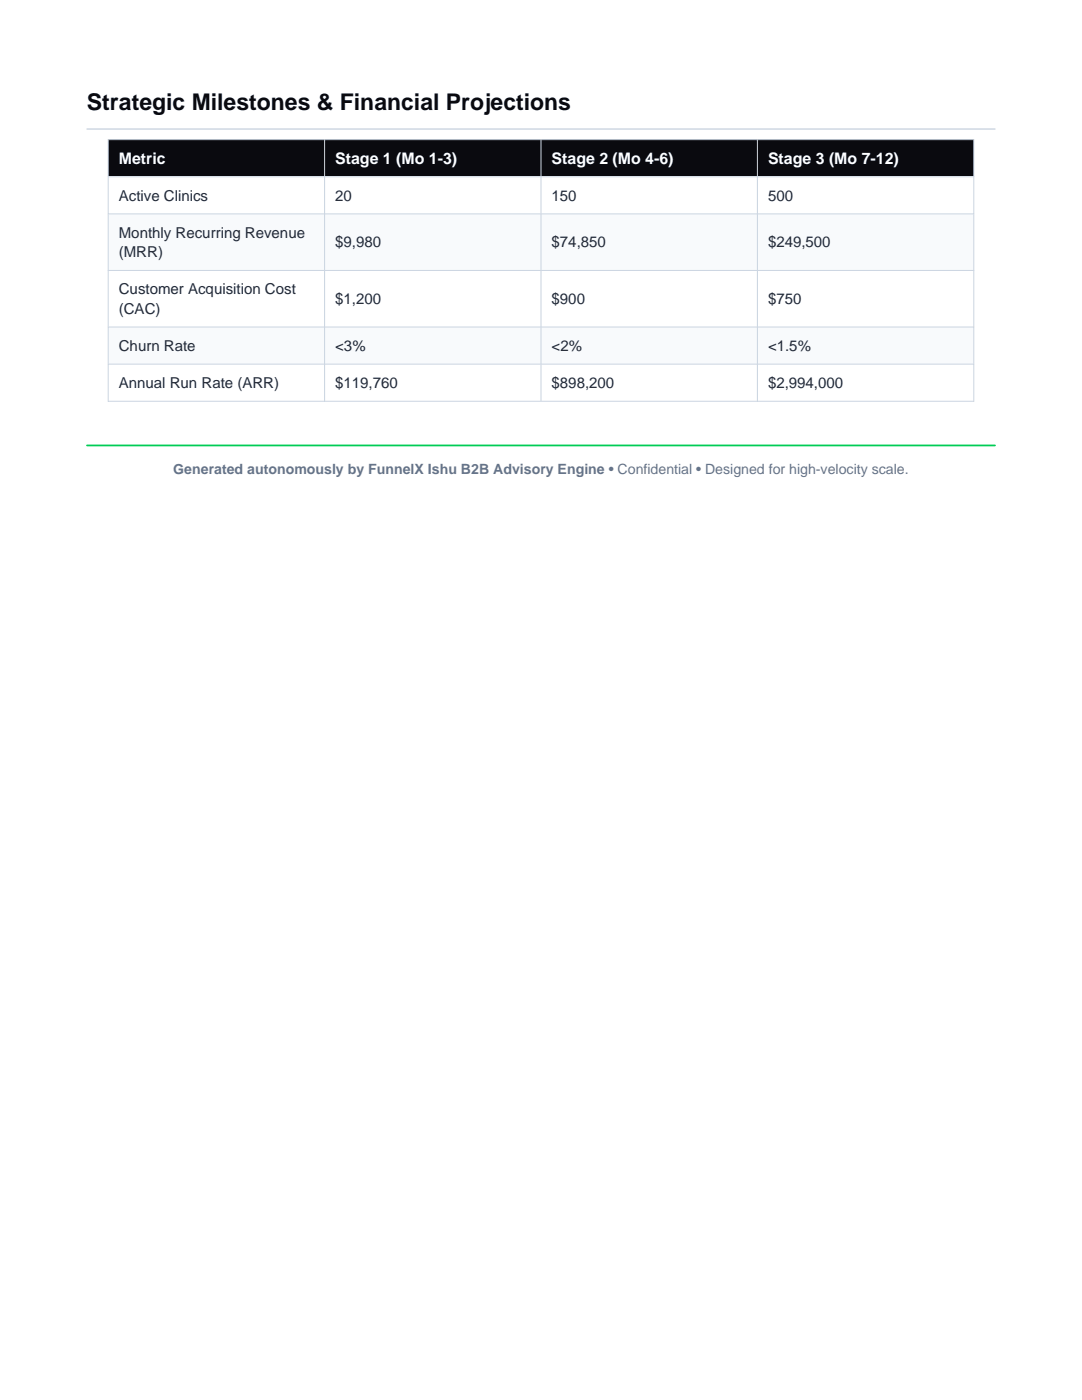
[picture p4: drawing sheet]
<svg xmlns="http://www.w3.org/2000/svg" width="216mm" height="279mm" viewBox="0 0 216 279" stroke-linecap="round" stroke-linejoin="round" font-family="sans-serif">
<defs><g id="words">
<text font-size="4.6" fill="#0a0a0f" x="17.4" y="21.9">Strategic Milestones &amp; Financial Projections</text>
<g font-size="3.2" fill="#fff">
<text x="23.7" y="32.8">Metric</text>
<text x="66.9" y="32.8">Stage 1 (Mo 1-3)</text>
<text x="110.1" y="32.8">Stage 2 (Mo 4-6)</text>
<text x="153.2" y="32.8">Stage 3 (Mo 7-12)</text>
</g>
<g font-size="3" fill="#1e293b">
<text x="23.7" y="40">Active Clinics</text>
<text x="66.9" y="40">20</text>
<text x="110.1" y="40">150</text>
<text x="153.2" y="40">500</text>
<text x="23.7" y="47.4">Monthly Recurring Revenue</text>
<text x="23.7" y="51.3">(MRR)</text>
<text x="66.9" y="49.4">$9,980</text>
<text x="110.1" y="49.4">$74,850</text>
<text x="153.2" y="49.4">$249,500</text>
<text x="23.7" y="58.7">Customer Acquisition Cost</text>
<text x="23.7" y="62.6">(CAC)</text>
<text x="66.9" y="60.7">$1,200</text>
<text x="110.1" y="60.7">$900</text>
<text x="153.2" y="60.7">$750</text>
<text x="23.7" y="70">Churn Rate</text>
<text x="66.9" y="70">&lt;3%</text>
<text x="110.1" y="70">&lt;2%</text>
<text x="153.2" y="70">&lt;1.5%</text>
<text x="23.7" y="77.4">Annual Run Rate (ARR)</text>
<text x="66.9" y="77.4">$119,760</text>
<text x="110.1" y="77.4">$898,200</text>
<text x="153.2" y="77.4">$2,994,000</text>
</g>
<text font-size="2.8" fill="#64748b" x="34.6" y="94.5">Generated autonomously by FunnelX Ishu B2B Advisory Engine • Confidential • Designed for high-velocity scale.</text>
</g></defs>
<path d="M17.4 25.8h181.1" fill="none" stroke="#cbd5e1" stroke-width=".28"/>
<path d="M21.6 27.9h172.7v7.4h-172.7z" fill-rule="evenodd" fill="#0a0a0f"/>
<path d="M21.6 35.3h172.7v7.4h-172.7z" fill-rule="evenodd" fill="#fff"/>
<path d="M21.6 42.7h172.7v11.3h-172.7z" fill-rule="evenodd" fill="#f8fafc"/>
<path d="M21.6 54h172.7v11.3h-172.7z" fill-rule="evenodd" fill="#fff"/>
<path d="M21.6 65.3h172.7v7.4h-172.7z" fill-rule="evenodd" fill="#f8fafc"/>
<path d="M21.6 72.7h172.7v7.4h-172.7z" fill-rule="evenodd" fill="#fff"/>
<path d="M21.6 27.9h172.7v52.2h-172.7zM21.6 35.3h172.7M64.8 27.9v52.2M108 27.9v52.2M151.1 27.9v52.2M21.6 42.7h172.7M21.6 54h172.7M21.6 65.3h172.7M21.6 72.7h172.7" fill="none" stroke="#cbd5e1" stroke-width=".2"/>
<path d="M17.4 88.9h181.1" fill="none" stroke="#0c5" stroke-width=".35"/>
<use href="#words"/>
</svg>
